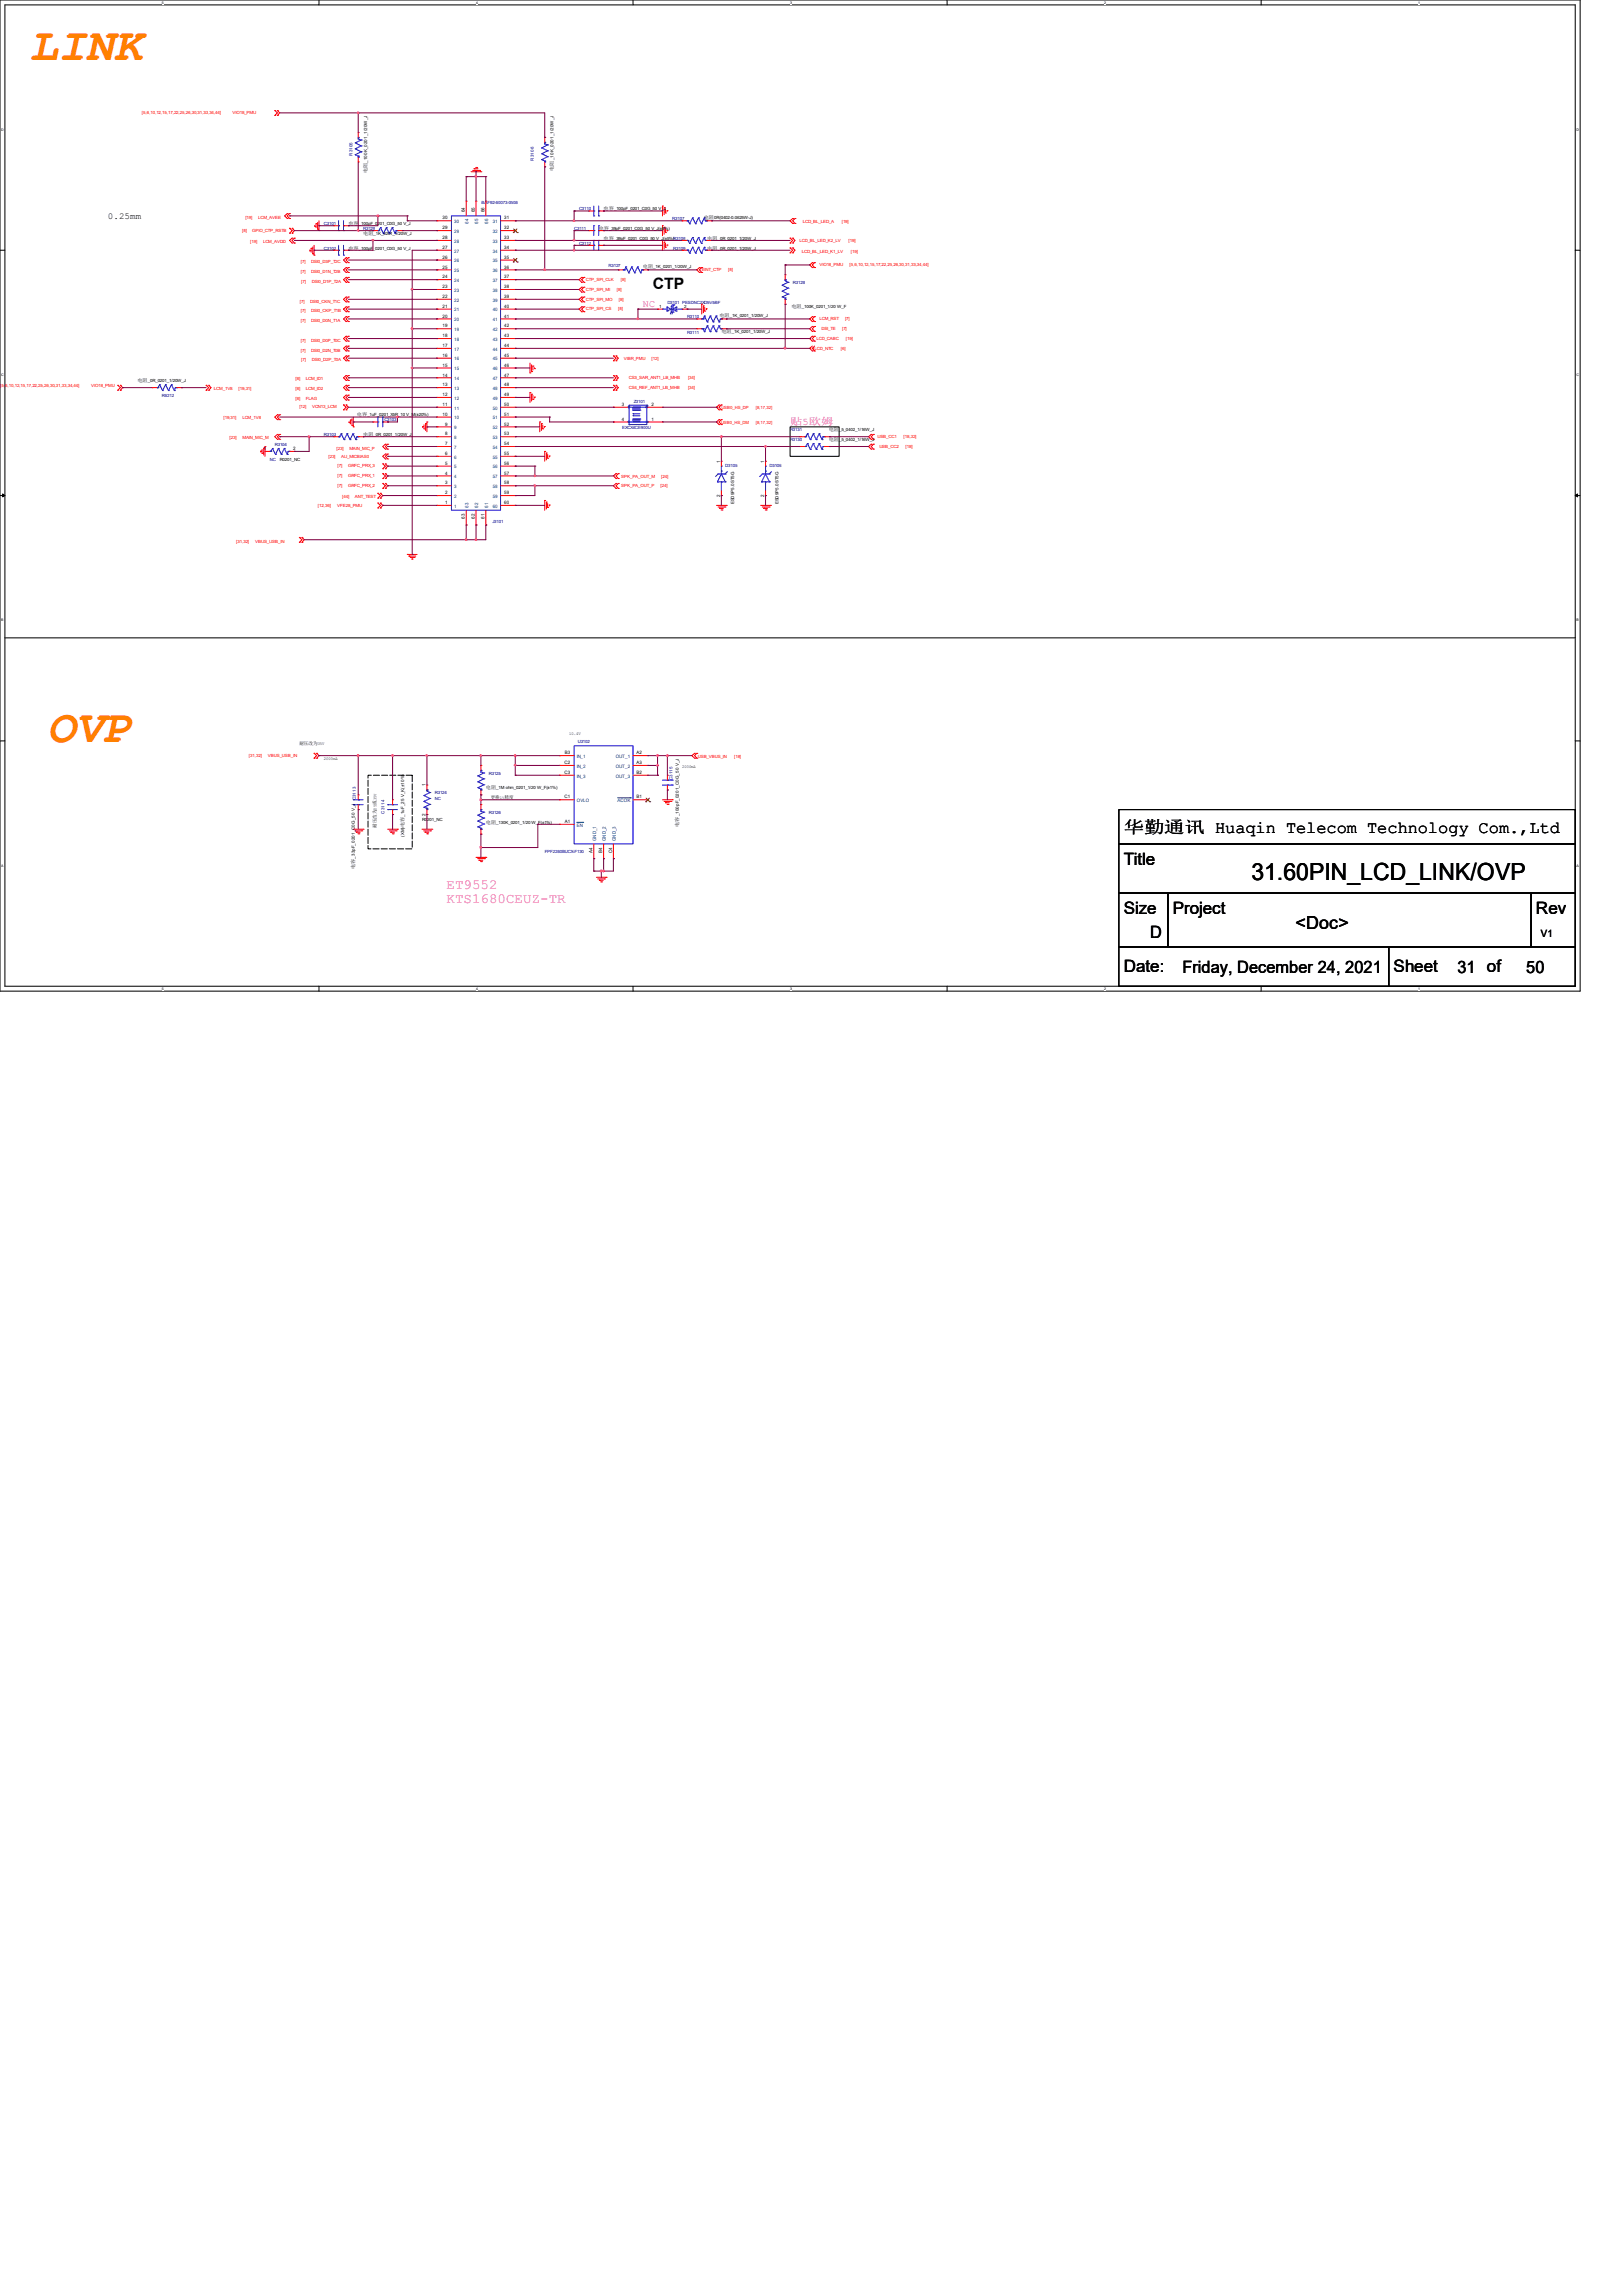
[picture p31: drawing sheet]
<svg xmlns="http://www.w3.org/2000/svg" width="210mm" height="297mm" viewBox="0 0 210 297" stroke-linecap="round" stroke-linejoin="round" font-family="sans-serif">
<defs><g id="words">
<g font-size="6.1" fill="#ff8000">
<text x="3.8" y="7.7">LINK</text>
<text x="6.1" y="96">OVP</text>
</g>
<text font-size="3" x="161.9" y="113.9">31.60PIN_LCD_LINK/OVP</text>
<text font-size="2.3" x="167.6" y="120.3">&lt;Doc&gt;</text>
<g font-size="2.2">
<text x="145.4" y="107.9">华勤通讯 Huaqin Telecom Technology Com.,Ltd</text>
<text x="145.4" y="111.9">Title</text>
<text x="145.4" y="118.2">Size</text>
<text x="151.8" y="118.2">Project</text>
<text x="198.7" y="118.2">Rev</text>
<text x="145.4" y="125.9">Date:</text>
<text x="148.8" y="121.4">D</text>
<text x="153" y="125.9">Friday, December 24, 2021</text>
<text x="180.3" y="125.9">Sheet</text>
<text x="188.6" y="125.9">31 of</text>
<text x="197.5" y="125.9">50</text>
</g>
<text font-size="2" x="84.5" y="37.5">CTP</text>
<g font-size="1.8" fill="#f0f">
<text x="57.8" y="115.1">ET9552</text>
<text x="57.8" y="116.9">KTS1680CEUZ-TR</text>
</g>
<g font-size="1.3" fill="#f0f">
<text x="83.2" y="39.8">NC</text>
<text x="102.2" y="55">贴5欧姆</text>
</g>
<text font-size="1.3" x="199.4" y="121.2">V1</text>
<text font-size="1.2" x="14" y="28.3">0.25mm</text>
<g font-size=".6" fill="#f00">
<text x="18.4" y="14.8">[5,6,10,12,15,17,22,25,26,30,31,33,34,44]</text>
<text x="30.1" y="14.8">VIO18_PMU</text>
<text x="31.7" y="28.3">[19]</text>
<text x="33.4" y="28.3">LCM_AVEE</text>
<text x="103.9" y="28.8">LCD_BL_LED_A</text>
<text x="108.9" y="28.8">[19]</text>
<text x="31.3" y="30">[8]</text>
<text x="32.4" y="31.5">[19]</text>
<text x="32.6" y="30">GPIO_CTP_RSTB</text>
<text x="34" y="31.5">LCM_AVDD</text>
<text x="38.9" y="34.1">[7]</text>
<text x="38.9" y="35.4">[7]</text>
<text x="40.3" y="34.1">DSI0_D3P_T2C</text>
<text x="40.3" y="35.4">DSI0_D1N_T2B</text>
<text x="90.8" y="35.1">EINT_CTP</text>
<text x="94.2" y="35.1">[8]</text>
<text x="103.5" y="31.3">LCD_BL_LED_K2_LV</text>
<text x="103.8" y="32.8">LCD_BL_LED_K1_LV</text>
<text x="106" y="34.5">VIO18_PMU</text>
<text x="109.8" y="31.3">[19]</text>
<text x="109.9" y="34.5">[5,6,10,12,15,17,22,25,26,30,31,33,34,44]</text>
<text x="110.1" y="32.8">[19]</text>
<text x="38.8" y="39.2">[7]</text>
<text x="38.9" y="40.4">[7]</text>
<text x="38.9" y="41.7">[7]</text>
<text x="39" y="36.6">[7]</text>
<text x="40.1" y="39.2">DSI0_CKN_T1C</text>
<text x="40.3" y="40.4">DSI0_CKP_T1B</text>
<text x="40.3" y="41.7">DSI0_D0N_T1A</text>
<text x="40.3" y="36.6">DSI0_D1P_T2A</text>
<text x="75.8" y="37.6">CTP_SPI_MI</text>
<text x="75.8" y="36.3">CTP_SPI_CLK</text>
<text x="75.8" y="40.1">CTP_SPI_CS</text>
<text x="75.8" y="38.9">CTP_SPI_MO</text>
<text x="79.8" y="37.6">[8]</text>
<text x="80" y="40.1">[8]</text>
<text x="80.1" y="38.9">[8]</text>
<text x="80.3" y="36.3">[8]</text>
<text x="106" y="41.4">LCM_RST</text>
<text x="109.3" y="41.4">[7]</text>
<text x="38.9" y="44.2">[7]</text>
<text x="38.9" y="45.5">[7]</text>
<text x="39" y="46.8">[7]</text>
<text x="40.3" y="44.2">DSI0_D0P_T0C</text>
<text x="40.3" y="45.5">DSI0_D2N_T0B</text>
<text x="40.3" y="46.8">DSI0_D2P_T0A</text>
<text x="80.7" y="46.5">VIBR_PMU</text>
<text x="84.3" y="46.5">[12]</text>
<text x="105.4" y="45.3">LCD_NTC</text>
<text x="105.7" y="44">LCD_CABC</text>
<text x="106.3" y="42.7">DSI_TE</text>
<text x="108.8" y="45.3">[6]</text>
<text x="109" y="42.7">[7]</text>
<text x="109.5" y="44">[19]</text>
<text x="0" y="50.1">[5,6,10,12,15,17,22,25,26,30,31,33,34,44]</text>
<text x="11.8" y="50.1">VIO18_PMU</text>
<text x="27.7" y="50.4">LCM_1V8</text>
<text x="30.9" y="50.4">[19,31]</text>
<text x="38.2" y="49.2">[8]</text>
<text x="38.2" y="50.5">[8]</text>
<text x="38.2" y="51.7">[8]</text>
<text x="38.7" y="52.8">[12]</text>
<text x="39.6" y="49.2">LCM_ID1</text>
<text x="39.6" y="50.5">LCM_ID2</text>
<text x="39.6" y="51.7">FLAG</text>
<text x="40.4" y="52.8">VCN13_LCM</text>
<text x="81.4" y="50.3">CS4_REF_ANT1_LB_MHB</text>
<text x="81.4" y="49">CS3_SAR_ANT1_LB_MHB</text>
<text x="89" y="50.3">[34]</text>
<text x="89" y="49">[34]</text>
<text x="93.3" y="53">USB0_HS_DP</text>
<text x="97.8" y="53">[8,17,32]</text>
<text x="28.9" y="54.2">[19,31]</text>
<text x="29.7" y="56.8">[23]</text>
<text x="31.4" y="56.8">MAIN_MIC_M</text>
<text x="31.4" y="54.2">LCM_1V8</text>
<text x="42.5" y="59.2">[23]</text>
<text x="43.6" y="58.2">[23]</text>
<text x="44.2" y="59.2">AU_MICBIAS0</text>
<text x="45.2" y="58.2">MAIN_MIC_P</text>
<text x="93.3" y="54.9">USB0_HS_DM</text>
<text x="97.8" y="54.9">[8,17,32]</text>
<text x="113.5" y="56.7">USB_CC1</text>
<text x="113.8" y="58">USB_CC2</text>
<text x="116.9" y="56.7">[18,32]</text>
<text x="117.2" y="58">[18]</text>
<text x="41.1" y="65.6">[12,36]</text>
<text x="43.6" y="65.6">VFE28_PMU</text>
<text x="43.7" y="61.8">[7]</text>
<text x="43.7" y="63">[7]</text>
<text x="43.7" y="60.5">[7]</text>
<text x="44.3" y="64.4">[44]</text>
<text x="45" y="61.8">GRFC_PRX_1</text>
<text x="45" y="63">GRFC_PRX_2</text>
<text x="45" y="60.5">GRFC_PRX_3</text>
<text x="45.9" y="64.4">ANT_TEST</text>
<text x="80.4" y="63">SPK_PA_OUT_P</text>
<text x="80.4" y="61.9">SPK_PA_OUT_M</text>
<text x="85.5" y="63">[24]</text>
<text x="85.6" y="61.9">[24]</text>
<text x="30.6" y="70.3">[31,32]</text>
<text x="33" y="70.3">VBUS_USB_IN</text>
<text x="32.2" y="98">[31,32]</text>
<text x="34.7" y="98">VBUS_USB_IN</text>
<text x="90.3" y="98">USB_VBUS_IN</text>
<text x="95" y="98">[18]</text>
</g>
<g font-size=".6" fill="#000080">
<text x="45.6" y="20.2" transform="rotate(-90 45.6 20.2)">R3105</text>
<text x="69.1" y="20.8" transform="rotate(-90 69.1 20.8)">R3106</text>
<text x="41.9" y="29.1">C3101</text>
<text x="47" y="29.8">R3129</text>
<text x="62.3" y="26.5">BAF92-60073-0508</text>
<text x="74.3" y="29.8">C3111</text>
<text x="74.9" y="27.2">C3110</text>
<text x="87" y="28.5">R3107</text>
<text x="41.9" y="32.3">C3102</text>
<text x="74.9" y="31.7">C3112</text>
<text x="78.7" y="34.6">R3127</text>
<text x="87.1" y="32.3">R3109</text>
<text x="86.4" y="39.3">D3101 PESDNC2XD5V5BF</text>
<text x="88.9" y="41.2">R3110</text>
<text x="102.6" y="36.7">R3128</text>
<text x="88.9" y="43.2">R3111</text>
<text x="21" y="51.4">R6212</text>
<text x="82" y="52.2">Z3101</text>
<text x="34.9" y="59.6">NC</text>
<text x="35.6" y="57.7">R3104</text>
<text x="41.9" y="56.4">R3103</text>
<text x="49.7" y="54.5">C3103</text>
<text x="80.5" y="55.5">EXCX4CE900U</text>
<text x="102.2" y="55.8">R3131</text>
<text x="102.2" y="57.1">R3130</text>
<text x="93.9" y="60.5">D3105</text>
<text x="99.6" y="60.5">D3106</text>
<text x="63.7" y="67.7">J3101</text>
<text x="63.2" y="100.3">R3125</text>
<text x="74.8" y="96.2">U3102</text>
<text x="87" y="101" transform="rotate(-90 87 101)">C3115</text>
<text x="46.1" y="103.6" transform="rotate(-90 46.1 103.6)">C3113</text>
<text x="49.7" y="105.3" transform="rotate(-90 49.7 105.3)">C3114</text>
<text x="56.3" y="102.8">R3124</text>
<text x="56.3" y="103.6">NC</text>
<text x="63.2" y="105.3">R3126</text>
<text x="70.5" y="110.4">FPF2280BUCX-F130</text>
</g>
<g font-size=".6">
<text x="47.5" y="22.4" transform="rotate(-90 47.5 22.4)">电阻</text>
<text x="47.5" y="21.1" transform="rotate(-90 47.5 21.1)">_100K_0201_1/20W_J</text>
<text x="71.6" y="22.1" transform="rotate(-90 71.6 22.1)">电阻</text>
<text x="71.6" y="20.7" transform="rotate(-90 71.6 20.7)">_10K_0201_1/20W_J</text>
<text x="45.1" y="29.1">电容</text>
<text x="46.4" y="29.1">_100pF_0201_C0G_50 V_J</text>
<text x="57.3" y="29.7">29</text>
<text x="57.3" y="28.4">30</text>
<text x="60.2" y="27.5" transform="rotate(-90 60.2 27.5)">64</text>
<text x="61.4" y="27.5" transform="rotate(-90 61.4 27.5)">65</text>
<text x="62.7" y="27.5" transform="rotate(-90 62.7 27.5)">66</text>
<text x="65.2" y="28.4">31</text>
<text x="65.2" y="29.7">32</text>
<text x="77.5" y="29.8">电容</text>
<text x="78.1" y="27.2">电容</text>
<text x="78.8" y="29.8">_39pF_0201_C0G_50 V_J(±5%)</text>
<text x="79.5" y="27.2">_100pF_0201_C0G_50 V_J</text>
<text x="91.1" y="28.4">电阻</text>
<text x="92.4" y="28.4">0R(0402-0.0625W-J)</text>
<text x="45.1" y="32.3">电容</text>
<text x="46.4" y="32.3">_100pF_0201_C0G_50 V_J</text>
<text x="47" y="30.4">电阻</text>
<text x="48.3" y="30.4">_1K_0201_1/20W_J</text>
<text x="57.3" y="34.8">25</text>
<text x="57.3" y="33.5">26</text>
<text x="57.3" y="32.2">27</text>
<text x="57.3" y="30.9">28</text>
<text x="65.2" y="30.9">33</text>
<text x="65.2" y="32.2">34</text>
<text x="65.2" y="33.5">35</text>
<text x="65.2" y="34.8">36</text>
<text x="78.1" y="31">电容</text>
<text x="79.5" y="31">_39pF_0201_C0G_50 V_J(±5%)R3108</text>
<text x="83.2" y="34.7">电阻</text>
<text x="84.5" y="34.7">_1K_0201_1/20W_J</text>
<text x="91.5" y="31">电阻</text>
<text x="91.5" y="32.3">电阻</text>
<text x="92.9" y="31">_0R_0201_1/20W_J</text>
<text x="92.9" y="32.3">_0R_0201_1/20W_J</text>
<text x="57.3" y="41.1">20</text>
<text x="57.3" y="39.8">21</text>
<text x="57.3" y="38.6">22</text>
<text x="57.3" y="37.3">23</text>
<text x="57.3" y="36">24</text>
<text x="65.2" y="36">37</text>
<text x="65.2" y="37.3">38</text>
<text x="65.2" y="38.6">39</text>
<text x="65.2" y="39.8">40</text>
<text x="65.2" y="41.1">41</text>
<text x="85.3" y="39.9">1</text>
<text x="88.5" y="39.9">2</text>
<text x="93.1" y="41.1">电阻</text>
<text x="94.4" y="41.1">_1K_0201_1/20W_J</text>
<text x="102.4" y="39.9">电阻</text>
<text x="103.8" y="39.9">_100K_0201_1/20 W_F</text>
<text x="57.3" y="47.5">15</text>
<text x="57.3" y="46.2">16</text>
<text x="57.3" y="44.9">17</text>
<text x="57.3" y="43.6">18</text>
<text x="57.3" y="42.4">19</text>
<text x="65.2" y="42.4">42</text>
<text x="65.2" y="43.6">43</text>
<text x="65.2" y="44.9">44</text>
<text x="65.2" y="46.2">45</text>
<text x="65.2" y="47.5">46</text>
<text x="93.3" y="43.1">电阻</text>
<text x="94.7" y="43.1">_1K_0201_1/20W_J</text>
<text x="17.8" y="49.4">电阻</text>
<text x="19.1" y="49.4">_0R_0201_1/20W_J</text>
<text x="46.2" y="53.9">电容</text>
<text x="47.5" y="53.9">_1uF_0201_X5R_10 V_M(±20%)</text>
<text x="57.3" y="53.8">10</text>
<text x="57.3" y="52.5">11</text>
<text x="57.3" y="51.3">12</text>
<text x="57.3" y="50">13</text>
<text x="57.3" y="48.7">14</text>
<text x="65.2" y="48.7">47</text>
<text x="65.2" y="50">48</text>
<text x="65.2" y="51.3">49</text>
<text x="65.2" y="52.5">50</text>
<text x="65.2" y="53.8">51</text>
<text x="80.5" y="52.5">3</text>
<text x="84.3" y="52.5">2</text>
<text x="34.1" y="58.3">1</text>
<text x="36.2" y="59.6">R0201_NC</text>
<text x="37.9" y="58.3">2</text>
<text x="47" y="56.4">电阻</text>
<text x="48.3" y="56.4">_0R_0201_1/20W_J</text>
<text x="57.6" y="58.9">6</text>
<text x="57.6" y="57.6">7</text>
<text x="57.6" y="56.3">8</text>
<text x="57.6" y="55.1">9</text>
<text x="65.2" y="55.1">52</text>
<text x="65.2" y="56.3">53</text>
<text x="65.2" y="57.6">54</text>
<text x="65.2" y="58.9">55</text>
<text x="80.5" y="54.4">4</text>
<text x="84.3" y="54.4">1</text>
<text x="93.2" y="59.9" transform="rotate(-90 93.2 59.9)">1</text>
<text x="98.9" y="59.9" transform="rotate(-90 98.9 59.9)">1</text>
<text x="107.2" y="55.8">电阻</text>
<text x="107.2" y="57.1">电阻</text>
<text x="108.6" y="55.8">_5_0402_1/16W_J</text>
<text x="108.6" y="57.1">_5_0402_1/16W_J</text>
<text x="57.6" y="65.2">1</text>
<text x="57.6" y="64">2</text>
<text x="57.6" y="62.7">3</text>
<text x="57.6" y="61.4">4</text>
<text x="57.6" y="60.2">5</text>
<text x="65.2" y="60.2">56</text>
<text x="65.2" y="61.4">57</text>
<text x="65.2" y="62.7">58</text>
<text x="65.2" y="64">59</text>
<text x="65.2" y="65.2">60</text>
<text x="93.2" y="64.3" transform="rotate(-90 93.2 64.3)">2</text>
<text x="95" y="65.3" transform="rotate(-90 95 65.3)">ESD9P5.0ST5G</text>
<text x="98.9" y="64.3" transform="rotate(-90 98.9 64.3)">2</text>
<text x="100.7" y="65.3" transform="rotate(-90 100.7 65.3)">ESD9P5.0ST5G</text>
<text x="60.2" y="67.2" transform="rotate(-90 60.2 67.2)">63</text>
<text x="61.4" y="67.2" transform="rotate(-90 61.4 67.2)">62</text>
<text x="62.7" y="67.2" transform="rotate(-90 62.7 67.2)">61</text>
<text x="73.7" y="95.1">10.4V</text>
<text x="38.7" y="96.4">耐压改为</text>
<text x="41.1" y="96.4">35V</text>
<text x="41.9" y="98.3">2000mA</text>
<text x="55.1" y="101.8" transform="rotate(-90 55.1 101.8)">1</text>
<text x="73.1" y="98.9">C2</text>
<text x="73.1" y="100.2">C3</text>
<text x="73.1" y="97.6">B3</text>
<text x="82.4" y="97.6">A2</text>
<text x="82.4" y="98.9">A3</text>
<text x="82.4" y="100.2">B2</text>
<text x="88.3" y="99.4">2000mA</text>
<text x="48.7" y="107.1" transform="rotate(-90 48.7 107.1)">耐压改为</text>
<text x="48.7" y="104.2" transform="rotate(-90 48.7 104.2)">或</text>
<text x="48.7" y="104.8" transform="rotate(-90 48.7 104.8)">25</text>
<text x="48.7" y="103.6" transform="rotate(-90 48.7 103.6)">35V</text>
<text x="52.3" y="107.1" transform="rotate(-90 52.3 107.1)">电容</text>
<text x="52.3" y="105.7" transform="rotate(-90 52.3 105.7)">_1uF_25 V_K(±10%)</text>
<text x="54.6" y="106.3">R0201_NC</text>
<text x="55.1" y="105.6" transform="rotate(-90 55.1 105.6)">2</text>
<text x="62.9" y="102.2">电阻</text>
<text x="62.9" y="106.6">电阻</text>
<text x="63.5" y="103.4">更换</text>
<text x="64.2" y="102.2">_1M ohm_0201_1/20 W_F(±1%)</text>
<text x="64.2" y="106.6">_130K_0201_1/20 W_F(±1%)</text>
<text x="64.7" y="103.4">1%</text>
<text x="65.3" y="103.4">精度</text>
<text x="73.1" y="103.3">C1</text>
<text x="73.1" y="106.5">A1</text>
<text x="82.4" y="103.3">B1</text>
<text x="87.8" y="107" transform="rotate(-90 87.8 107)">电容</text>
<text x="87.8" y="105.7" transform="rotate(-90 87.8 105.7)">_100pF_0201_C0G_50 V_J</text>
<text x="45.9" y="112.5" transform="rotate(-90 45.9 112.5)">电容</text>
<text x="45.9" y="111.1" transform="rotate(-90 45.9 111.1)">_33pF_0201_C0G_50 V_J</text>
<text x="52.3" y="108.3" transform="rotate(-90 52.3 108.3)">(XM)</text>
<text x="76.7" y="110.4" transform="rotate(-90 76.7 110.4)">A4</text>
<text x="77.9" y="110.4" transform="rotate(-90 77.9 110.4)">B4</text>
<text x="79.2" y="110.4" transform="rotate(-90 79.2 110.4)">C4</text>
</g>
<g font-size=".6" fill="#004080">
<text x="58.8" y="28.9">30</text>
<text x="60.6" y="29" transform="rotate(-90 60.6 29)">64</text>
<text x="61.9" y="29" transform="rotate(-90 61.9 29)">65</text>
<text x="63.2" y="29" transform="rotate(-90 63.2 29)">66</text>
<text x="63.8" y="28.9">31</text>
<text x="58.8" y="35.2">25</text>
<text x="58.8" y="34">26</text>
<text x="58.8" y="32.7">27</text>
<text x="58.8" y="31.4">28</text>
<text x="58.8" y="30.1">29</text>
<text x="63.8" y="30.1">32</text>
<text x="63.8" y="31.4">33</text>
<text x="63.8" y="32.7">34</text>
<text x="63.8" y="34">35</text>
<text x="63.8" y="35.2">36</text>
<text x="58.8" y="41.6">20</text>
<text x="58.8" y="40.3">21</text>
<text x="58.8" y="39">22</text>
<text x="58.8" y="37.8">23</text>
<text x="58.8" y="36.5">24</text>
<text x="63.8" y="36.5">37</text>
<text x="63.8" y="37.8">38</text>
<text x="63.8" y="39">39</text>
<text x="63.8" y="40.3">40</text>
<text x="63.8" y="41.6">41</text>
<text x="58.8" y="47.9">15</text>
<text x="58.8" y="46.7">16</text>
<text x="58.8" y="45.4">17</text>
<text x="58.8" y="44.1">18</text>
<text x="58.8" y="42.8">19</text>
<text x="63.8" y="42.8">42</text>
<text x="63.8" y="44.1">43</text>
<text x="63.8" y="45.4">44</text>
<text x="63.8" y="46.7">45</text>
<text x="63.8" y="47.9">46</text>
<text x="58.8" y="53">11</text>
<text x="58.8" y="51.7">12</text>
<text x="58.8" y="50.5">13</text>
<text x="58.8" y="49.2">14</text>
<text x="63.8" y="49.2">47</text>
<text x="63.8" y="50.5">48</text>
<text x="63.8" y="51.7">49</text>
<text x="63.8" y="53">50</text>
<text x="58.8" y="59.4">6</text>
<text x="58.8" y="58.1">7</text>
<text x="58.8" y="56.8">8</text>
<text x="58.8" y="55.5">9</text>
<text x="58.8" y="54.3">10</text>
<text x="63.8" y="54.3">51</text>
<text x="63.8" y="55.5">52</text>
<text x="63.8" y="56.8">53</text>
<text x="63.8" y="58.1">54</text>
<text x="63.8" y="59.4">55</text>
<text x="58.8" y="65.7">1</text>
<text x="58.8" y="64.4">2</text>
<text x="58.8" y="63.2">3</text>
<text x="58.8" y="61.9">4</text>
<text x="58.8" y="60.6">5</text>
<text x="60.6" y="65.7" transform="rotate(-90 60.6 65.7)">63</text>
<text x="61.9" y="65.7" transform="rotate(-90 61.9 65.7)">62</text>
<text x="63.2" y="65.7" transform="rotate(-90 63.2 65.7)">61</text>
<text x="63.8" y="60.6">56</text>
<text x="63.8" y="61.9">57</text>
<text x="63.8" y="63.2">58</text>
<text x="63.8" y="64.4">59</text>
<text x="63.8" y="65.7">60</text>
<text x="74.6" y="98.1">IN_1</text>
<text x="74.6" y="99.4">IN_2</text>
<text x="74.6" y="100.6">IN_3</text>
<text x="79.7" y="98.1">OUT_1</text>
<text x="79.7" y="99.4">OUT_2</text>
<text x="79.7" y="100.6">OUT_3</text>
<text x="74.6" y="107">EN</text>
<text x="74.6" y="103.8">OVLO</text>
<text x="79.9" y="103.8">ACOK</text>
<text x="77.1" y="108.9" transform="rotate(-90 77.1 108.9)">GND_1</text>
<text x="78.4" y="108.9" transform="rotate(-90 78.4 108.9)">GND_2</text>
<text x="79.7" y="108.9" transform="rotate(-90 79.7 108.9)">GND_3</text>
</g>
<g font-size=".5">
<text x="21" y=".5">5</text>
<text x="61.6" y=".5">4</text>
<text x="102.2" y=".5">3</text>
<text x="142.9" y=".5">2</text>
<text x="183.5" y=".5">1</text>
<text x=".2" y="16.9">D</text>
<text x="204" y="16.9">D</text>
<text x=".2" y="48.6">C</text>
<text x="204" y="48.6">C</text>
<text x=".2" y="80.4">B</text>
<text x="204" y="80.4">B</text>
<text x=".2" y="112.1">A</text>
<text x="204" y="112.1">A</text>
<text x="21" y="128.1">5</text>
<text x="61.6" y="128.1">4</text>
<text x="102.2" y="128.1">3</text>
<text x="142.9" y="128.1">2</text>
<text x="183.5" y="128.1">1</text>
</g>
</g></defs>
<path d="M0 0h204.5v128.3h-204.5zM.6 .6h203.2v127h-203.2z" fill="none" stroke="#000" stroke-width=".13"/>
<g fill="#fff">
<path d="M21 .1h.2v.5h-.2z"/>
<path d="M21 127.7h.2v.5h-.2z"/>
</g>
<path d="M41.3 0v.6M41.3 127.6v.7" fill="none" stroke="#000" stroke-width=".13"/>
<g fill="#fff">
<path d="M61.6 .1h.2v.5h-.2z"/>
<path d="M61.6 127.7h.2v.5h-.2z"/>
</g>
<path d="M81.9 0v.6M81.9 127.6v.7" fill="none" stroke="#000" stroke-width=".13"/>
<g fill="#fff">
<path d="M102.2 .1h.2v.5h-.2z"/>
<path d="M102.2 127.7h.2v.5h-.2z"/>
</g>
<path d="M122.6 0v.6M122.6 127.6v.7" fill="none" stroke="#000" stroke-width=".13"/>
<g fill="#fff">
<path d="M142.9 .1h.2v.5h-.2z"/>
<path d="M142.9 127.7h.2v.5h-.2z"/>
</g>
<path d="M163.2 0v.6M163.2 127.6v.7" fill="none" stroke="#000" stroke-width=".13"/>
<g fill="#fff">
<path d="M183.5 .1h.2v.5h-.2z"/>
<path d="M183.5 127.7h.2v.5h-.2z"/>
<path d="M.2 16.5h.3v.5h-.3z"/>
<path d="M204 16.5h.3v.5h-.3z"/>
<path d="M.2 48.3h.3v.5h-.3z"/>
<path d="M204 48.3h.3v.5h-.3z"/>
</g>
<path d="M0 32.4h.6M203.8 32.4h.7" fill="none" stroke="#000" stroke-width=".13"/>
<g fill="#fff">
<path d="M.2 80h.2v.5h-.2z"/>
<path d="M204 80h.3v.5h-.3z"/>
</g>
<path d="M0 64.1h.6M203.8 64.1h.7" fill="none" stroke="#000" stroke-width=".13"/>
<path d="M.3 63.9l.3 .2-.3 .2zM203.8 64.1l.3-.2v.4z" fill="#000" stroke="#000" stroke-width=".13"/>
<g fill="#fff">
<path d="M.2 111.8h.3v.5h-.3z"/>
<path d="M204 111.8h.3v.5h-.3z"/>
</g>
<path d="M102.2 55.2h6.4v3.9h-6.4zM0 95.9h.6M.6 82.5h203.2M203.8 95.9h.7M144.8 109.2h59v6.4h-59zM144.8 104.8h59v4.4h-59zM144.8 115.6h6.3v7h-6.3zM151.1 115.6h47v7h-47zM198.1 115.6h5.7v7h-5.7zM144.8 122.6h34.9v5h-34.9zM179.7 122.6h24.1v5h-24.1z" fill="none" stroke="#000" stroke-width=".13"/>
<path d="M47.6 100.3h5.7v9.6h-5.7z" fill="none" stroke="#000" stroke-width=".13" stroke-dasharray=".8 .3"/>
<g fill="none" stroke="#f00" stroke-width=".13">
<path d="M35.6 14.3h.1M35.6 14.9h.1M35.6 14.3l.3 .3-.3 .3M35.9 14.9h.1M35.9 14.3h.1M35.9 14.3l.3 .3-.3 .3M46.4 17.1h.1M46.4 17.1v.7M70.5 17.8h.1M70.5 17.8v.6M37.2 27.6h.1M37.2 28.3h.1"/>
<path d="M37.2 27.6l-.4 .3 .4 .4M37.5 27.6h.1M37.5 28.3h.1M37.5 30.2h.1M37.5 29.5h.1M37.5 27.6l-.3 .3 .3 .4M37.5 29.5l.3 .3-.3 .4M37.8 30.8h.1M37.8 31.5h.1M37.8 29.5h.1M37.8 30.2h.1M37.8 30.8l-.3 .3 .3 .4"/>
<path d="M37.8 29.5l.3 .3-.3 .4M38.1 30.8h.1M38.1 31.5h.1M38.1 30.8l-.3 .3 .3 .4M40.1 32.5h.1M40.1 32.3v.2M40.3 32.1h.1M40.3 32.1v.5M40.5 32.9h.1M40.5 32v.9M40.6 33h.1M40.6 31.7v1.3"/>
<path d="M40.7 29.3h.1M40.7 29.2v.1M40.9 29h.1M40.9 29v.5M41.1 29.7h.1M41.1 28.8v.9M41.3 29.8h.1M41.3 28.6v1.2M43.2 32.4h.1M43.2 29.2h.1M43.2 32.4h.6M43.2 29.2h.6"/>
<path d="M44.4 32.4h.7M44.4 29.2h.7M44.8 36.5h.1M44.8 35.9h.1M44.8 39.1h.1M44.8 38.4h.1M44.8 34h.1M44.8 33.4h.1M44.8 35.3h.1M44.8 34.6h.1M44.8 39.7h.1M44.8 35.9l-.4 .3 .4 .3"/>
<path d="M44.8 38.4l-.4 .3 .4 .4M44.8 33.4l-.4 .3 .4 .3M44.8 34.6l-.4 .3 .4 .4M44.8 39.7l-.4 .3 .4 .3M45.1 36.5h.1M45.1 35.9h.1M45.1 39.1h.1M45.1 38.4h.1M45.1 34h.1M45.1 33.4h.1M45.1 35.3h.1M45.1 34.6h.1"/>
<path d="M45.1 39.7h.1M45.1 32.4h.1M45.1 29.2h.1M45.1 35.9l-.3 .3 .3 .3M45.1 38.4l-.3 .3 .3 .4M45.1 33.4l-.3 .3 .3 .3M45.1 34.6l-.3 .3 .3 .4M45.1 39.7l-.3 .3 .3 .3M46.4 21h.1M46.4 20.3v.7M48.3 29.8h.1M48.3 29.8h.6"/>
<path d="M51.4 29.8h.7M52.1 29.8h.1M56.5 38.7h.1M56.5 37.5h.1M56.5 36.2h.1M56.5 34.9h.1M56.5 33.7h.1M56.5 32.4h.1M56.5 31.1h.1M56.5 29.8h.1M56.5 28.6h.1M56.5 34.9h1.9"/>
<path d="M56.5 31.1h1.9M56.5 32.4h1.9M56.5 38.7h1.9M56.5 37.5h1.9M56.5 36.2h1.9M56.5 33.7h1.9M56.5 29.8h1.9M56.5 28.6h1.9M60.3 26h.1M60.3 26v1.9M61 22.2h1.2M61.2 22.1h.9"/>
<path d="M61.3 21.8h.1M61.3 21.8h.5M61.6 21.7h.1M61.6 26h.1M61.6 26v1.9M61.7 21.7h.1M62.1 22.1h.1M62.2 22.2h.1M62.9 26h.1M62.9 26v1.9M64.8 34.9h1.9M64.8 31.1h1.9"/>
<path d="M64.8 32.4h1.9M64.8 38.7h1.9M64.8 37.5h1.9M64.8 36.2h1.9M64.8 33.7h1.9M64.8 29.8h1.9M64.8 28.6h1.9M66.7 28.6h.1M66.7 29.8h.1M66.7 31.1h.1M66.7 32.4h.1M66.7 33.7h.1"/>
<path d="M66.7 34.9h.1M66.7 36.2h.1M66.7 37.5h.1M66.7 38.7h.1M70.5 21.6h.1M70.5 21v.6M75.3 37.8h.1M75.3 37.2h.1M75.3 36.5h.1M75.3 35.9h.1M75.3 39.7h.1M75.3 39.1h.1"/>
<path d="M75.3 38.4h.1M75.3 37.2l-.4 .3 .4 .3M75.3 35.9l-.4 .3 .4 .3M75.3 39.7l-.4 .3 .4 .3M75.3 38.4l-.4 .3 .4 .4M75.6 37.2h.1M75.6 37.8h.1M75.6 35.9h.1M75.6 36.5h.1M75.6 39.7h.1M75.6 38.4h.1M75.6 39.1h.1"/>
<path d="M75.6 37.2l-.3 .3 .3 .3M75.6 35.9l-.3 .3 .3 .3M75.6 39.7l-.3 .3 .3 .3M75.6 38.4l-.3 .3 .3 .4M76.2 31.7h.1M76.2 29.8h.1M76.2 27.3h.1M76.2 31.7h.6M76.2 29.8h.6M76.2 27.3h.6M77.5 31.7h.6M77.5 29.8h.6"/>
<path d="M77.5 27.3h.6M78.1 31.7h.1M78.1 29.8h.1M78.1 27.3h.1M80 34.9h.1M80 34.9h.6M83.2 34.9h.6M83.8 34.9h.1M85.7 29.2h.1M85.7 31.1h.1M85.7 26.7h.1M85.7 26.7v1.2"/>
<path d="M85.7 29.2v1.3M85.7 31.1v1.3M85.9 29.4h.1M85.9 31.3h.1M85.9 26.9h.1M85.9 26.9v.9M85.9 29.4v.9M85.9 31.3v.9M86.1 30.1h.1M86.1 32h.1M86.1 27.6h.1M86.1 27.1v.5"/>
<path d="M86.1 29.6v.5M86.1 31.5v.5M86.3 29.8h.1M86.3 31.7h.1M86.3 27.3h.1M86.3 27.3v.1M86.3 29.8v.1M86.3 31.7v.1M88.3 31.1h.1M88.3 28.6h.1M88.3 32.4h.1M88.3 31.1h.6"/>
<path d="M88.3 32.4h.6M88.3 28.6h.6M90.5 35.3h.1M90.5 34.6h.1M90.5 34.6l-.3 .3 .3 .4M90.8 39.4h.1M90.8 34.6h.1M90.8 35.3h.1M90.8 39.4v1.2M90.8 34.6l-.3 .3 .3 .4M91 39.6h.1M91 39.6v.9"/>
<path d="M91.2 39.8v.5M91.4 40h.1M91.4 40v.1M91.4 31.1h.7M91.4 32.4h.7M91.4 28.6h.7M92.1 31.1h.1M92.1 28.6h.1M92.1 32.4h.1M101.6 35.6h.1M101.6 39.4h.1M101.6 35.6v.6"/>
<path d="M101.6 38.7v.7M102.2 32.1h.1M102.2 32.7h.1M102.2 30.8h.1M102.2 31.5h.1M102.2 32.1l.4 .3-.4 .3M102.2 30.8l.4 .3-.4 .4M102.6 32.1h.1M102.6 32.7h.1M102.6 28.3h.1M102.6 28.9h.1M102.6 30.8h.1"/>
<path d="M102.6 31.5h.1M102.6 32.1l.3 .3-.3 .3M102.6 28.3l-.4 .3 .4 .3M102.6 30.8l.3 .3-.3 .4M102.9 28.9h.1M102.9 28.3h.1M102.9 28.3l-.3 .3 .3 .3M105.1 34h.1M105.1 34.6h.1M105.1 34l-.3 .3 .3 .3M105.4 34.6h.1M105.4 34h.1"/>
<path d="M105.4 34l-.3 .3 .3 .3M15.2 49.9h.1M15.2 50.5h.1M15.2 49.9l.4 .3-.4 .3M15.6 50.5h.1M15.6 49.9h.1M15.6 49.9l.3 .3-.3 .3M19.7 50.2h.1M19.7 50.2h.6M22.9 50.2h.6M23.5 50.2h.1M26.7 49.9h.1"/>
<path d="M26.7 50.5h.1M26.7 49.9l.3 .3-.3 .3M27 49.9h.1M27 50.5h.1M27 49.9l.3 .3-.3 .3M33.7 58.4h.1M33.7 58.4v.1M33.9 58.7h.1M33.9 58.2v.5M34.1 58h.1M34.1 58v.9M34.3 57.8h.1"/>
<path d="M34.3 58.4h.1M34.3 57.8v1.3M34.3 58.4h.6M35.9 56.2h.1M35.9 56.9h.1M35.9 53.7h.1M35.9 54.3h.1M35.9 56.2l-.3 .3 .3 .4M35.9 53.7l-.3 .3 .3 .3M36.2 56.2h.1M36.2 56.9h.1M36.2 53.7h.1"/>
<path d="M36.2 54.3h.1M36.2 56.2l-.3 .3 .3 .4M36.2 53.7l-.3 .3 .3 .3M37.5 58.4h.6M38.1 58.4h.1M43.2 56.5h.1M43.2 56.5h.6M44.4 53h.1M44.4 52.4h.1M44.4 52.4l.4 .3-.4 .3M44.8 40.3h.1M44.8 41.6h.1"/>
<path d="M44.8 41h.1M44.8 46.7h.1M44.8 46.1h.1M44.8 44.2h.1M44.8 43.5h.1M44.8 45.4h.1M44.8 44.8h.1M44.8 48.6h.1M44.8 49.2h.1M44.8 49.9h.1M44.8 50.5h.1M44.8 51.1h.1"/>
<path d="M44.8 51.8h.1M44.8 52.4h.1M44.8 53h.1M44.8 41l-.4 .3 .4 .3M44.8 46.1l-.4 .3 .4 .3M44.8 43.5l-.4 .3 .4 .4M44.8 44.8l-.4 .3 .4 .3M44.8 48.6l-.4 .3 .4 .3M44.8 49.9l-.4 .3 .4 .3M44.8 51.1l-.4 .3 .4 .4M44.8 52.4l.3 .3-.3 .3M45.1 40.3h.1"/>
<path d="M45.1 41.6h.1M45.1 41h.1M45.1 46.7h.1M45.1 46.1h.1M45.1 44.2h.1M45.1 43.5h.1M45.1 45.4h.1M45.1 44.8h.1M45.1 48.6h.1M45.1 49.2h.1M45.1 49.9h.1M45.1 50.5h.1"/>
<path d="M45.1 51.1h.1M45.1 51.8h.1M45.1 41l-.3 .3 .3 .3M45.1 46.1l-.3 .3 .3 .3M45.1 43.5l-.3 .3 .3 .4M45.1 44.8l-.3 .3 .3 .3M45.1 48.6l-.3 .3 .3 .3M45.1 49.9l-.3 .3 .3 .3M45.1 51.1l-.3 .3 .3 .4M45.2 54.7h.1M45.2 54.6v.1M45.3 54.4h.1"/>
<path d="M45.3 54.4v.5M45.6 55.1h.1M45.6 54.2v.9M45.7 55.2h.1M45.7 54v1.2M46.4 56.5h.6M47 56.5h.1M48.3 54.6h.1M48.3 54.6h.6M49.5 54.6h.7M49.9 58.8h.1M49.9 59.4h.1"/>
<path d="M49.9 58.1h.1M49.9 57.5h.1M49.9 58.8l-.4 .3 .4 .3M49.9 57.5l-.4 .3 .4 .3M50.2 58.8h.1M50.2 59.4h.1M50.2 58.1h.1M50.2 57.5h.1M50.2 54.6h.1M50.2 58.8l-.3 .3 .3 .3M50.2 57.5l-.3 .3 .3 .3M54.7 55.2h.1"/>
<path d="M54.7 55.2v.1M54.9 55.5h.1M54.9 55v.5M55.1 54.8h.1M55.1 54.8v.9M55.2 54.6h.1M55.2 54.6v1.3M56.5 59.1h.1M56.5 57.8h.1M56.5 56.5h.1M56.5 55.2h.1M56.5 54h.1"/>
<path d="M56.5 52.7h.1M56.5 51.4h.1M56.5 50.2h.1M56.5 48.9h.1M56.5 47.6h.1M56.5 46.4h.1M56.5 45.1h.1M56.5 43.8h.1M56.5 42.5h.1M56.5 41.3h.1M56.5 40h.1M56.5 50.2h1.9"/>
<path d="M56.5 40h1.9M56.5 56.5h1.9M56.5 41.3h1.9M56.5 59.1h1.9M56.5 57.8h1.9M56.5 55.2h1.9M56.5 54h1.9M56.5 52.7h1.9M56.5 51.4h1.9M56.5 48.9h1.9M56.5 47.6h1.9M56.5 46.4h1.9"/>
<path d="M56.5 45.1h1.9M56.5 43.8h1.9M56.5 42.5h1.9M64.8 50.2h1.9M64.8 40h1.9M64.8 56.5h1.9M64.8 41.3h1.9M64.8 59.1h1.9M64.8 57.8h1.9M64.8 55.2h1.9M64.8 54h1.9M64.8 52.7h1.9"/>
<path d="M64.8 51.4h1.9M64.8 48.9h1.9M64.8 47.6h1.9M64.8 46.4h1.9M64.8 45.1h1.9M64.8 43.8h1.9M64.8 42.5h1.9M66.7 40h.1M66.7 41.3h.1M66.7 42.5h.1M66.7 43.8h.1M66.7 45.1h.1"/>
<path d="M66.7 46.4h.1M66.7 47.6h.1M66.7 48.9h.1M66.7 50.2h.1M66.7 51.4h.1M66.7 52.7h.1M66.7 54h.1M66.7 55.2h.1M66.7 56.5h.1M66.7 57.8h.1M66.7 59.1h.1M68.6 50.8h.1"/>
<path d="M68.6 48.3h.1M68.6 47v1.3M68.6 50.8v1.3M68.8 51h.1M68.8 48.1h.1M68.8 47.2v.9M68.8 51v.9M69 51.7h.1M69 47.4h.1M69 47.4v.5M69 51.2v.5M69.2 51.4h.1"/>
<path d="M69.2 47.7h.1M69.2 47.6v.1M69.2 51.4v.1M69.8 54.6h.1M69.8 54.6v1.3M70.1 54.8h.1M70.1 54.8v.9M70.2 55.5h.1M70.2 55v.5M70.4 55.2h.1M70.4 55.2v.1M70.5 58.4h.1"/>
<path d="M70.5 58.4v1.3M70.7 58.6h.1M70.7 58.6v.9M70.9 59.3h.1M70.9 58.8v.5M71.1 59h.1M71.1 59v.1M75.3 40.3h.1M75.6 40.3h.1M79.4 49.9h.1M79.4 50.5h.1M79.4 48.6h.1"/>
<path d="M79.4 49.2h.1M79.4 46.1h.1M79.4 46.7h.1M79.4 52.7h.1M79.4 54.6h.1M79.4 49.9l.3 .3-.3 .3M79.4 48.6l.3 .3-.3 .3M79.4 46.1l.3 .3-.3 .3M79.4 54.6h1.9M79.4 52.7h1.9M79.7 49.9h.1M79.7 50.5h.1"/>
<path d="M79.7 48.6h.1M79.7 49.2h.1M79.7 46.1h.1M79.7 46.7h.1M79.7 49.9l.3 .3-.3 .3M79.7 48.6l.3 .3-.3 .3M79.7 46.1l.3 .3-.3 .3M83.8 54.6h1.9M83.8 52.7h1.9M85.1 40h.1M85.1 40h.6M85.7 54.6h.1"/>
<path d="M85.7 52.7h.1M88.3 40h.6M88.9 40h.1M90.2 41.3h.1M90.2 42.5h.1M90.2 41.3h.6M90.2 42.5h.6M91.2 40.3h.1M93 53h.1M93 52.4h.1M93 54.9h.1M93 54.3h.1"/>
<path d="M93 52.4l-.3 .3 .3 .3M93 54.3l-.3 .3 .3 .3M93.3 52.4h.1M93.3 53h.1M93.3 54.3h.1M93.3 54.9h.1M93.3 59.7h.1M93.3 54.3l-.3 .3 .3 .3M93.3 52.4l-.3 .3 .3 .3M93.3 59.7v.6M93.3 41.3h.7M93.3 42.5h.7"/>
<path d="M94 41.3h.1M94 42.5h.1M99.1 59.7h.1M99.1 59.7v.6M103.5 56.5h.1M103.5 57.8h.1M103.5 56.5h.6M103.5 57.8h.6M104.8 45.1h.1M104.8 45.1l.3 .3M105.1 45.1h.1M105.1 45.4h.1"/>
<path d="M105.1 43.5h.1M105.1 44.2h.1M105.1 42.2h.1M105.1 42.9h.1M105.1 41h.1M105.1 41.6h.1M105.1 45.1l.3 .3M105.1 44.8l-.3 .3M105.1 43.5l-.3 .3 .3 .4M105.1 42.2l-.3 .3 .3 .4M105.1 41l-.3 .3 .3 .3M105.4 45.4h.1"/>
<path d="M105.4 44.2h.1M105.4 43.5h.1M105.4 42.9h.1M105.4 42.2h.1M105.4 41.6h.1M105.4 41h.1M105.4 44.8l-.3 .3M105.4 43.5l-.3 .3 .3 .4M105.4 42.2l-.3 .3 .3 .4M105.4 41l-.3 .3 .3 .3M106.7 56.5h.6M106.7 57.8h.6"/>
<path d="M107.3 56.5h.1M107.3 57.8h.1M112.7 56.2h.1M112.7 56.9h.1M112.7 58.1h.1M112.7 57.5h.1M112.7 56.2l-.3 .3 .3 .4M112.7 57.5l-.3 .3 .3 .3M113 56.9h.1M113 56.2h.1M113 57.5h.1M113 58.1h.1"/>
<path d="M113 56.2l-.3 .3 .3 .4M113 57.5l-.3 .3 .3 .3M38.7 70.2h.1M38.7 69.6h.1M38.7 69.6l.4 .2-.4 .4M39.1 69.6h.1M39.1 70.2h.1M39.1 69.6l.3 .2-.3 .4M48.9 65.7h.1M48.9 65.1h.1M48.9 63.8h.1M48.9 64.5h.1"/>
<path d="M48.9 65.1l.3 .3-.3 .3M48.9 63.8l.3 .3-.3 .4M49.2 65.1h.1M49.2 65.7h.1M49.2 64.5h.1M49.2 63.8h.1M49.2 65.1l.3 .3-.3 .3M49.2 63.8l.3 .3-.3 .4M49.5 61.9h.1M49.5 61.3h.1M49.5 63.2h.1M49.5 62.6h.1"/>
<path d="M49.5 60.7h.1M49.5 60h.1M49.5 61.3l.4 .3-.4 .3M49.5 62.6l.4 .3-.4 .3M49.5 60l.4 .3-.4 .4M49.9 61.3h.1M49.9 61.9h.1M49.9 62.6h.1M49.9 63.2h.1M49.9 60h.1M49.9 60.7h.1M49.9 61.3l.3 .3-.3 .3"/>
<path d="M49.9 62.6l.3 .3-.3 .3M49.9 60l.3 .3-.3 .4M52.7 71.8h.1M52.7 71.8h1.3M52.9 72h.1M52.9 72h.9M53.1 72.1h.5M53.3 72.3h.1M53.6 72.1h.1M56.5 65.4h.1M56.5 64.1h.1M56.5 62.9h.1"/>
<path d="M56.5 61.6h.1M56.5 60.3h.1M56.5 65.4h1.9M56.5 64.1h1.9M56.5 62.9h1.9M56.5 61.6h1.9M56.5 60.3h1.9M60.3 67.9h.1M60.3 66v1.9M61.6 67.9h.1M61.6 66v1.9M62.9 67.9h.1"/>
<path d="M62.9 66v1.9M64.8 65.4h1.9M64.8 64.1h1.9M64.8 62.9h1.9M64.8 61.6h1.9M64.8 60.3h1.9M66.7 60.3h.1M66.7 61.6h.1M66.7 62.9h.1M66.7 64.1h.1M66.7 65.4h.1M70.5 64.8h.1"/>
<path d="M70.5 64.8v1.2M70.7 65h.1M70.7 65v.9M70.9 65.7h.1M70.9 65.2v.5M71.1 65.4h.1M71.1 65.4v.1M79.7 62.6h.1M79.7 63.2h.1M79.7 61.9h.1M79.7 61.3h.1M79.7 62.6l-.3 .3 .3 .3"/>
<path d="M79.7 61.3l-.3 .3 .3 .3M80 63.2h.1M80 62.6h.1M80 61.3h.1M80 61.9h.1M80 62.6l-.3 .3 .3 .3M80 61.3l-.3 .3 .3 .3M92.7 65.4h1.3M92.9 65.6h.9M93.1 65.8h.1M93.1 65.8h.5M93.3 66h.1"/>
<path d="M93.3 64.1h.1M93.3 63.5v.6M93.4 66h.1M93.8 65.6h.1M94 65.4h.1M98.4 65.4h1.3M98.6 65.6h.9M98.8 65.8h.1M98.8 65.8h.5M99 66h.1M99.1 64.1h.1M99.1 63.5v.6"/>
<path d="M99.1 66h.1M99.5 65.6h.1M99.7 65.4h.1M40.6 97.5h.1M40.6 98.1h.1M40.6 97.5l.4 .3-.4 .3M41 98.1h.1M41 97.5h.1M41 97.5l.3 .3-.3 .3M62.2 99.1h.1M62.2 99.1v.6M72.4 97.8h.1"/>
<path d="M72.4 99.1h.1M72.4 97.8h1.9M72.4 99.1h1.9M81.9 97.8h1.9M81.9 99.1h1.9M83.8 97.8h.1M83.8 99.1h.1M89.9 97.5h.1M89.9 98.1h.1M89.9 97.5l-.4 .3 .4 .3M90.2 98.1h.1M90.2 97.5h.1"/>
<path d="M90.2 97.5l-.3 .3 .3 .3M45.7 107.3h1.3M45.9 107.5h.9M46.1 107.7h.1M46.1 107.7h.5M46.3 107.9h.1M46.4 102.9h.1M46.4 104.8h.1M46.4 102.9v.6M46.4 104.1v.7M46.4 107.9h.1M46.8 107.5h.1"/>
<path d="M47 107.3h.1M50.2 107.3h1.2M50.4 107.5h.9M50.5 107.7h.1M50.5 107.7h.6M50.8 107.9h.1M50.8 103.5h.1M50.8 105.4h.1M50.8 103.5v.6M50.8 104.8v.6M50.9 107.9h.1M51.3 107.5h.1"/>
<path d="M51.4 107.3h.1M54.6 107.3h1.3M54.8 107.5h.9M55 107.7h.1M55 107.7h.5M55.2 107.9h.1M55.2 101.6h.1M55.2 105.4h.1M55.2 101.6v.6M55.2 104.8v.6M55.3 107.9h.1M55.7 107.5h.1"/>
<path d="M55.9 107.3h.1M61.6 111h1.3M61.8 111.1h.9M62 111.3h.1M62 111.3h.5M62.2 111.5h.1M62.2 102.9h.1M62.2 107.9h.1M62.2 104.1h.1M62.2 102.2v.7M62.2 104.1v.7M62.2 107.3v.6"/>
<path d="M62.3 111.5h.1M62.7 111.1h.1M62.9 111h.1M72.4 106.7h.1M72.4 103.5h.1M72.4 100.3h.1M72.4 103.5h1.9M72.4 106.7h1.9M72.4 100.3h1.9M76.8 111.1h.1M76.8 109.2v1.9M77.2 113.5h1.2"/>
<path d="M77.3 113.7h.9M77.6 113.9h.1M77.6 113.9h.5M77.7 114.1h.2M77.9 114.1h.1M78.1 111.1h.1M78.1 109.2v1.9M78.2 113.7h.1M78.4 113.5h.1M79.4 111.1h.1M79.4 109.2v1.9M81.9 103.5h1.9"/>
<path d="M81.9 100.3h1.9M83.8 103.5h.1M83.8 100.3h.1M85.7 103.5h1.3M85.9 103.7h.9M86.1 103.9h.1M86.1 103.9h.5M86.3 104.1h.1M86.4 102.2h.1M86.4 100.3h.1M86.4 100.3v.7M86.4 101.6v.6"/>
<path d="M86.4 104.1h.1M86.8 103.7h.1M87 103.5h.1"/>
</g>
<g fill="none" stroke="#00f" stroke-width=".13">
<path d="M46 18.5h.1M46 19.3h.1M46 18.5l.7 .4M46 19.3l.7 .3M46.4 17.8h.1M46.4 18h.1M46.4 17.8v.2M46.4 18l.3 .1M46.7 18.1h.1M46.7 18.9h.1M46.7 19.6h.1M46.7 18.1l-.7 .4"/>
<path d="M46.7 18.9l-.7 .4M46.7 19.6l-.7 .4M70.1 19.1h.1M70.1 19.9h.1M70.1 19.1l.8 .4M70.1 19.9l.8 .4M70.5 18.4h.1M70.5 18.6h.1M70.5 18.4v.2M70.5 18.6l.4 .2M70.9 18.8h.1M70.9 19.5h.1"/>
<path d="M70.9 18.8l-.8 .3M70.9 19.5l-.8 .4M43.8 32.4h.1M43.8 33h.1M43.8 29.2h.1M43.8 29.8h.1M43.8 28.6v1.2M43.8 31.7v1.3M44.4 33h.1M44.4 32.4h.1M44.4 29.8h.1M44.4 29.2h.1"/>
<path d="M44.4 28.6v1.2M44.4 31.7v1.3M46 20h.1M46 20l.4 .2M46.4 20.3h.1M46.4 20.2h.1M46.4 20.2v.1M48.9 29.8h.1M49 29.8h.1M49.2 29.5h.1M49.2 29.5l.4 .7M49.2 29.5l-.2 .3"/>
<path d="M49.6 30.2h.1M50 29.5h.1M50 29.5l.4 .7M50 29.5l-.4 .7M50.4 30.2h.1M50.8 29.5h.1M50.8 29.5l.3 .7M50.8 29.5l-.4 .7M51.1 30.2h.1M51.3 29.8h.1M51.3 29.8l-.2 .4M51.4 29.8h.1"/>
<path d="M58.4 27.9h6.4v38.1h-6.4zM70.1 20.7h.1M70.1 20.7l.4 .1M70.5 21h.1M70.5 20.8h.1M70.5 20.8v.2M70.9 20.3h.1M70.9 20.3l-.8 .4M76.8 31.7h.1M76.8 31.1h.1M76.8 29.8h.1M76.8 29.2h.1"/>
<path d="M76.8 27.3h.1M76.8 27.9h.1M76.8 26.7v1.2M76.8 29.2v1.3M76.8 31.1v1.3M77.5 31.1h.1M77.5 31.7h.1M77.5 29.2h.1M77.5 29.8h.1M77.5 27.9h.1M77.5 27.3h.1M77.5 26.7v1.2"/>
<path d="M77.5 29.2v1.3M77.5 31.1v1.3M80.6 34.9h.1M80.6 34.9h.3M80.9 34.9h.1M81 34.5h.1M81 34.5l-.1 .4M81 34.5l.4 .8M81.4 35.3h.1M81.7 34.5h.1M81.7 34.5l-.3 .8M81.7 34.5l.4 .8"/>
<path d="M82.1 35.3h.1M82.5 34.5h.1M82.5 34.5l-.4 .8M82.5 34.5l.4 .8M82.9 35.3h.1M83.1 34.9h.1M83.1 34.9l-.2 .4M83.2 34.9h.1M86.3 39.8h.1M86.3 39.8l.5 .2M86.3 39.8v.5M87 39.5h.1"/>
<path d="M87 39.5l-.1 .1v.8M87.2 39.5h.1M87.2 39.5l-.1 .1v.8M87.5 39.8h.1M87.5 39.8l-.4 .2M87.5 39.8v.5M88.9 31.1h.1M88.9 28.6h.1M88.9 32.4h.1M89 31.1h.1M89 28.6h.1M89 32.4h.1"/>
<path d="M89 31.1l.2 .4M89 28.6l.2 .4M89 32.4l.2 .4M89.2 31.5h.1M89.2 29h.1M89.2 32.8h.1M89.6 30.7h.1M89.6 28.2h.1M89.6 32h.1M89.6 30.7l.4 .8M89.6 30.7l-.4 .8M89.6 28.2l.4 .8"/>
<path d="M89.6 28.2l-.4 .8M89.6 32l.4 .8M89.6 32l-.4 .8M90 31.5h.1M90 29h.1M90 32.8h.1M90.4 30.7h.1M90.4 28.2h.1M90.4 32h.1M90.4 30.7l.4 .8M90.4 30.7l-.4 .8M90.4 28.2l.4 .8"/>
<path d="M90.4 28.2l-.4 .8M90.4 32l.4 .8M90.4 32l-.4 .8M90.8 31.5h.1M90.8 29h.1M90.8 32.8h.1M91.1 30.7h.1M91.1 28.2h.1M91.1 32h.1M91.1 30.7l.2 .4M91.1 30.7l-.3 .8M91.1 28.2l.2 .4"/>
<path d="M91.1 28.2l-.3 .8M91.1 32l.2 .4M91.1 32l-.3 .8M91.3 31.1h.1M91.3 28.6h.1M91.3 32.4h.1M91.4 31.1h.1M91.4 28.6h.1M91.4 32.4h.1M101.2 38.4h.1M101.2 37.7h.1M101.2 36.9h.1"/>
<path d="M101.2 38.4l.4 .2M101.2 37.7l.8 .4M101.2 36.9l.8 .4M101.6 38.7h.1M101.6 36.2h.1M101.6 38.6h.1M101.6 36.3h.1M101.6 36.2v.1M101.6 38.6v.1M101.6 36.3l.4 .2M102 38.1h.1M102 37.3h.1"/>
<path d="M102 36.5h.1M102 38.1l-.8 .3M102 37.3l-.8 .4M102 36.5l-.8 .4M20.3 50.2h.1M20.4 50.2h.1M20.7 49.8h.1M20.7 49.8l.3 .7M20.7 49.8l-.3 .4M21 50.5h.1M21.4 49.8h.1M21.4 49.8l.4 .7"/>
<path d="M21.4 49.8l-.4 .7M21.8 50.5h.1M22.2 49.8h.1M22.2 49.8l.4 .7M22.2 49.8l-.4 .7M22.6 50.5h.1M22.7 50.2h.1M22.7 50.2h.2M22.7 50.2l-.1 .3M22.9 50.2h.1M34.9 58.4h.1M34.9 58.4h.2"/>
<path d="M35.1 58.4h.1M35.3 58h.1M35.3 58l.3 .8M35.3 58l-.2 .4M35.6 58.8h.1M36 58h.1M36 58l.4 .8M36 58l-.4 .8M36.4 58.8h.1M36.8 58h.1M36.8 58l.4 .8M36.8 58l-.4 .8"/>
<path d="M37.2 58.8h.1M37.3 58.4h.1M37.3 58.4h.2M37.3 58.4l-.1 .4M37.5 58.4h.1M43.8 56.5h.1M43.9 56.5h.1M44.2 56.1h.1M44.2 56.1l.3 .8M44.2 56.1l-.3 .4M44.5 56.9h.1M44.9 56.1h.1"/>
<path d="M44.9 56.1l.4 .8M44.9 56.1l-.4 .8M45.3 56.9h.1M45.7 56.1h.1M45.7 56.1l.4 .8M45.7 56.1l-.4 .8M46.1 56.9h.1M46.2 56.5h.1M46.2 56.5h.2M46.2 56.5l-.1 .4M46.4 56.5h.1M48.9 54h.1"/>
<path d="M48.9 54.6h.1M48.9 54v1.2M49.5 54.6h.1M49.5 54h.1M49.5 54v1.2M81.3 54.6h.1M81.3 52.7h.1M81.3 54.6h.6M81.3 52.7h.6M81.4 52.5h.1M81.4 54.9h.1M81.4 52.5v2.4"/>
<path d="M81.4 52.5h2.3M81.9 52.7v.4h.1M81.9 54.6h.1M81.9 52.7h.1M81.9 53.8h.1M81.9 53.6h.1M81.9 53.8h.9M81.9 53.6h.9M82 54.2h-.1v.4M82 54.2v.4h.1M82 54.2h.1M82 53.1h.1"/>
<path d="M82.1 52.7h-.1v.4M82.2 52.7v.4h.1M82.2 54.6h.1M82.2 52.7h.1M82.3 54.2h-.1v.4M82.3 54.2v.4h.1M82.3 54.2h.1M82.3 53.1h.1M82.4 52.7h-.1v.4M82.4 52.7v.4h.1M82.4 54.6h.1M82.4 52.7h.1"/>
<path d="M82.5 54.2h-.1v.4M82.5 54.2v.4h.1M82.5 54.2h.1M82.5 53.1h.1M82.6 52.7h-.1v.4M82.7 52.7v.4h.1M82.7 54.6h.1M82.7 52.7h.1M82.8 54.2h-.1v.4M82.8 54.6h.1M82.8 54.2h.1M82.8 52.7h.1"/>
<path d="M82.8 53.1h.1M82.8 54.6h1M82.8 52.7v.4M82.8 54.2v.4M82.8 52.7h1M83.7 52.5h.1M83.7 52.5v2.4h-2.3M83.8 54.6h.1M83.8 52.7h.1M85.7 40h.1M85.7 40h.7M86.3 40.3h.1"/>
<path d="M86.8 40h.1M86.8 40h.3M86.8 40l-.5 .3M86.9 40.4h.1M86.9 40.4l-.2 .2M87.1 40h.1M87.1 40.4h.1M87.1 40l.4 .3M87.1 40.4l-.1 .2M87.4 40h.9M87.5 40.3h.1M88.3 40h.1"/>
<path d="M90.8 41.3h.1M90.8 42.5h.1M90.8 41.3h.2M90.8 42.5h.2M91 41.3h.1M91 42.5h.1M91 42.5l.1 .4M91.1 40.9h.1M91.1 42.9h.1M91.1 40.9l-.1 .4M91.1 40.9l.4 .8M91.5 41.7h.1"/>
<path d="M91.5 42.2h.1M91.5 42.2l-.4 .7M91.5 42.2l.4 .7M91.9 40.9h.1M91.9 42.9h.1M91.9 40.9l-.4 .8M91.9 40.9l.4 .8M92.3 41.7h.1M92.3 42.2h.1M92.3 42.2l-.4 .7M92.3 42.2l.4 .7M92.7 40.9h.1"/>
<path d="M92.7 42.9h.1M92.7 40.9l-.4 .8M92.7 40.9l.3 .8M93 41.7h.1M93 42.2h.1M93 42.2l-.3 .7M93 42.2l.2 .3M93.2 41.3h.1M93.2 42.5h.1M93.2 41.3l-.2 .4M93.3 41.3h.1M93.3 42.5h.1"/>
<path d="M104.1 56.5h.1M104.1 57.8h.1M104.1 56.5h.2M104.1 57.8h.2M104.3 56.5h.1M104.3 57.8h.1M104.5 56.1h.1M104.5 57.4h.1M104.5 56.1l.4 .8M104.5 56.1l-.2 .4M104.5 57.4l.4 .8M104.5 57.4l-.2 .4"/>
<path d="M104.9 56.9h.1M104.9 58.2h.1M105.2 56.1h.1M105.2 57.4h.1M105.2 56.1l.4 .8M105.2 56.1l-.3 .8M105.2 57.4l.4 .8M105.2 57.4l-.3 .8M105.6 56.9h.1M105.6 58.2h.1M106 56.1h.1M106 57.4h.1"/>
<path d="M106 56.1l.4 .8M106 56.1l-.4 .8M106 57.4l.4 .8M106 57.4l-.4 .8M106.4 56.9h.1M106.4 58.2h.1M106.5 56.5h.1M106.5 57.8h.1M106.5 56.5h.2M106.5 56.5l-.1 .4M106.5 57.8h.2M106.5 57.8l-.1 .4"/>
<path d="M106.7 56.5h.1M106.7 57.8h.1M92.8 62.4h.1M92.8 62.4h1.1M92.9 61.3h.1M92.9 61.3h.9M92.9 61.3l-.3 .4M93.3 62.4h.1M93.3 60.3h.1M93.3 61.3h.1M93.3 61h.1M93.3 60.3v1"/>
<path d="M93.3 62.4v1.1M93.3 61.3l-.5 1.1M93.3 61.3l.6 1.1M93.8 61.3h.1M93.9 62.4h.1M94.1 61l-.3 .3M98.6 62.4h.1M98.6 62.4h1M98.6 61.3h.1M98.6 61.3l-.3 .4M98.6 61.3h.9M99.1 62.4h.1"/>
<path d="M99.1 60.3h.1M99.1 61.3h.1M99.1 61h.1M99.1 60.3v1M99.1 62.4v1.1M99.1 61.3l-.5 1.1M99.1 61.3l.5 1.1M99.5 61.3h.1M99.6 62.4h.1M99.8 61l-.3 .3M62.2 99.7h.1M62.2 99.9h.1"/>
<path d="M62.2 99.7v.2M62.2 99.9l.4 .1M74.3 96.5h7.6v12.7h-7.6zM45.7 103.5h.1M45.7 104.1h.1M45.7 104.1h1.3M45.7 103.5h1.3M46.4 103.5h.1M46.4 104.1h.1M50.2 104.1h.1M50.2 104.8h.1M50.2 104.1h1.2"/>
<path d="M50.2 104.8h1.2M50.8 104.1h.1M50.8 104.8h.1M54.9 104.5h.1M54.9 103.7h.1M54.9 103h.1M54.9 104.5l.3 .1M54.9 103.7l.7 .4M54.9 103l.7 .3M55.2 104.8h.1M55.2 102.2h.1M55.2 104.6h.1"/>
<path d="M55.2 102.4h.1M55.2 102.2v.2M55.2 104.6v.2M55.2 102.4l.4 .2M55.6 104.1h.1M55.6 103.3h.1M55.6 102.6h.1M55.6 104.1l-.7 .4M55.6 103.3l-.7 .4M55.6 102.6l-.7 .4M61.8 100.4h.1M61.8 101.2h.1"/>
<path d="M61.8 101.9h.1M61.8 105.5h.1M61.8 106.3h.1M61.8 107h.1M61.8 100.4l.8 .4M61.8 101.2l.8 .4M61.8 101.9l.4 .2M61.8 105.5l.8 .4M61.8 106.3l.8 .3M61.8 107l.4 .2M62.2 102.2h.1M62.2 102.1h.1"/>
<path d="M62.2 104.8h.1M62.2 107.3h.1M62.2 105h.1M62.2 107.2h.1M62.2 102.1v.1M62.2 104.8v.2M62.2 107.2v.1M62.2 105l.4 .1M62.6 100h.1M62.6 100.8h.1M62.6 101.6h.1M62.6 105.1h.1"/>
<path d="M62.6 105.9h.1M62.6 106.6h.1M62.6 100l-.8 .4M62.6 100.8l-.8 .4M62.6 101.6l-.8 .3M62.6 105.1l-.8 .4M62.6 105.9l-.8 .4M62.6 106.6l-.8 .4M85.7 101.6h1.3M85.7 101h1.3M86.4 101.6h.1M86.4 101h.1"/>
<path d="M87 101.6h.1M87 101h.1"/>
<circle cx="81.4" cy="52.7" r=".11"/>
<circle cx="81.4" cy="54.6" r=".11"/>
<circle cx="83.7" cy="52.7" r=".11"/>
<circle cx="83.7" cy="54.6" r=".11"/>
</g>
<path d="M74.6 106.4h.8M75.4 106.4h.1M79.9 103.3h1.7M81.6 103.3h.1" fill="none" stroke="#004080" stroke-width=".13"/>
<path d="M66.4 30.1h.1M66.4 33.9h.1M66.5 29.6l.4 .5M66.5 33.4l.4 .5M66.9 29.6l-.5 .5M66.9 33.4l-.5 .5M66.9 30.1h.1M66.9 33.9h.1M83.6 103.8h.1M83.6 103.3l.5 .5M84 103.3l-.4 .5M84.1 103.8h.1" fill="none" stroke="#804000" stroke-width=".13"/>
<g fill="none" stroke="#800040" stroke-width=".13">
<path d="M36.2 14.6h34.3v3.2M46.4 14.6h.1M46.4 14.6v2.5M70.5 17.8h.1M37.5 27.9h.1M37.5 27.9h15.2M38.1 31.1h.1M38.1 31.1h18.4M38.1 29.8h10.2M40.6 32.4h.1M40.6 32.4h2.6M41.3 29.2h.1"/>
<path d="M41.3 29.2h1.9M45.1 29.2h.1M45.1 32.4h.1M45.1 34.9h11.4M45.1 38.7h11.4M45.1 36.2h11.4M45.1 33.7h11.4M46.4 29.8h.1M46.4 21v8.8M48.3 31.1h.1M48.3 29.8h.1M48.3 31.1v1.3h-3.2"/>
<path d="M48.9 27.9h.1M48.9 27.9v1.3h-3.8M52.1 29.8h4.4M52.7 27.9h.1M52.7 28.6h.1M52.7 28.6h3.8M52.7 27.9v.7M53.3 37.5h.1M53.3 37.5h3.2M56.5 31.1h.1M56.5 29.8h.1M56.5 32.4h.1"/>
<path d="M56.5 33.7h.1M56.5 34.9h.1M56.5 36.2h.1M56.5 38.7h.1M56.5 32.4h-3.2v39.4M60.3 22.9h.1M60.3 22.9h2.6M60.3 22.9v3.1M61.6 22.2h.1M61.6 22.9h.1M61.6 22.2v3.8M62.9 22.9h.1"/>
<path d="M62.9 22.9v3.1M66.7 28.6h.1M66.7 31.1h.1M66.7 32.4h.1M66.7 34.9h.1M66.7 37.5h.1M66.7 38.7h.1M66.7 36.2h.1M66.7 32.4h21.6M66.7 31.1h21.6M66.7 28.6h21.6M66.7 34.9h13.3"/>
<path d="M66.7 37.5h8.2M66.7 38.7h8.2M66.7 36.2h8.2M70.5 21.6h.1M70.5 21.6v13.3M74.3 28.6h.1M74.3 31.1h.1M74.3 29.8h.1M74.3 32.4h.1M74.3 31.7h.1M74.3 27.3h.1M74.3 29.8h1.9"/>
<path d="M74.3 27.3v1.3M74.3 29.8v1.3M74.3 31.7v.7M74.3 31.7h1.9M74.3 27.3h1.9M78.1 29.8h.1M78.1 31.7h.1M78.1 27.3h.1M78.1 29.8h7.6M78.1 31.7h7.6M78.1 27.3h7.6M80 34.9h.1"/>
<path d="M83.8 34.9h.1M83.8 34.9h6.4M92.1 32.4h.1M92.1 31.1h.1M92.1 28.6h.1M92.1 32.4h10.1M92.1 31.1h10.1M92.1 28.6h10.1M101.6 39.4h.1M101.6 34.3h.1M101.6 34.3v1.3M101.6 39.4v5.7"/>
<path d="M101.6 34.3h3.2M15.9 50.2h.1M15.9 50.2h3.8M23.5 50.2h.1M23.5 50.2h3.2M36.2 56.5h.1M36.2 56.5h7M36.2 54h20.3M38.1 58.4h.1M40 56.5h.1M40 56.5v1.9h-1.9M45.1 45.1h.1"/>
<path d="M45.1 48.9h.1M45.1 50.2h.1M45.1 51.4h.1M45.1 51.4h11.4M45.1 48.9h11.4M45.1 50.2h11.4M45.1 46.4h11.4M45.1 45.1h11.4M45.1 40h11.4M45.1 43.8h11.4M45.1 41.3h11.4M45.1 52.7h11.4"/>
<path d="M45.7 54.6h.1M45.7 54.6h2.6M47 56.5h.1M47 56.5h9.5M50.2 57.8h.1M50.2 59.1h.1M50.2 54.6h.1M50.2 59.1h6.3M50.2 57.8h6.3M51.4 54h.1M51.4 54v.6h-1.2M53.3 42.5h.1"/>
<path d="M53.3 47.6h.1M53.3 47.6h3.2M53.3 42.5h3.2M55.2 55.2h.1M55.2 55.2h1.3M56.5 40h.1M56.5 41.3h.1M56.5 43.8h.1M56.5 46.4h.1M56.5 52.7h.1M66.7 56.5h.1M66.7 55.2h.1"/>
<path d="M66.7 59.1h.1M66.7 57.8h.1M66.7 51.4h.1M66.7 47.6h.1M66.7 48.9h.1M66.7 50.2h.1M66.7 46.4h.1M66.7 40h.1M66.7 45.1h.1M66.7 42.5h.1M66.7 41.3h.1M66.7 54h.1"/>
<path d="M66.7 56.5h36.8M66.7 55.2h3.1M66.7 59.1h3.8M66.7 57.8h36.8M66.7 51.4h1.9M66.7 47.6h1.9M66.7 48.9h12.7M66.7 50.2h12.7M66.7 46.4h12.7M66.7 45.1h38.1M66.7 40h8.2M66.7 43.8h38.1"/>
<path d="M66.7 41.3h23.5M66.7 42.5h23.5M66.7 54h4.4M66.7 52.7h12.7M71.1 54h.1M71.1 54v.6h8.3M79.4 52.7h.1M79.4 54.6h.1M82.5 41.3h.1M82.5 40h.1M82.5 40h2.6M82.5 40v1.3"/>
<path d="M85.7 54.6h7M85.7 52.7h7M88.9 40h.1M88.9 40h1.9M92.7 52.7h.1M92.7 54.6h.1M93.3 56.5h.1M93.3 56.5v3.2M94 41.3h.1M94 42.5h.1M94 41.3h10.8M94 42.5h10.8"/>
<path d="M99.1 57.8h.1M99.1 57.8v1.9M101.6 45.1h.1M104.8 43.8h.1M107.3 56.5h.1M107.3 57.8h.1M107.3 56.5h5.1M107.3 57.8h5.1M49.5 64.1h.1M49.5 65.4h.1M49.5 65.4h7M49.5 64.1h7"/>
<path d="M50.2 60.3h.1M50.2 62.9h.1M50.2 61.6h.1M50.2 62.9h6.3M50.2 61.6h6.3M50.2 60.3h6.3M53.3 71.8h.1M60.3 69.8h.1M60.3 67.9h.1M60.3 67.9v1.9M61.6 67.9h.1M61.6 69.8h.1"/>
<path d="M61.6 67.9v1.9M62.9 67.9h.1M62.9 67.9v1.9h-23.5M66.7 65.4h.1M66.7 62.9h.1M66.7 60.3h.1M66.7 61.6h.1M66.7 64.1h.1M66.7 65.4h3.8M66.7 62.9h12.7M66.7 61.6h12.7M66.7 60.3h2.5"/>
<path d="M69.2 60.3h.1M69.2 62.9h.1M69.2 61.6h.1M69.2 60.3v1.3M69.2 62.9v1.2h-2.5M93.3 64.1h.1M93.3 64.1v1.3M99.1 64.1h.1M99.1 64.1v1.3M41.3 97.8h.1M41.3 97.8h31.1M46.4 97.8h.1"/>
<path d="M46.4 97.8v5.1M50.8 97.8h.1M50.8 97.8v5.7M55.2 97.8h.1M55.2 97.8v3.8M62.2 97.8h.1M62.2 97.8v1.3M66.7 99.1h.1M66.7 97.8h.1M66.7 99.1h5.7M66.7 97.8v2.5M83.8 97.8h5.7"/>
<path d="M83.8 99.1h1.3M85.1 97.8h.1M85.1 99.1h.1M85.1 97.8v2.5M86.4 97.8h.1M86.4 97.8v2.5M46.4 104.8h.1M46.4 104.8v2.5M50.8 105.4h.1M50.8 105.4v1.9M55.2 105.4h.1M55.2 105.4v1.9"/>
<path d="M62.2 103.5h.1M62.2 109.7h.1M62.2 102.9h.1M62.2 107.9h.1M62.2 102.9v1.2M62.2 107.9v3.1M62.2 103.5h10.2M66.7 100.3h.1M66.7 100.3h5.7M69.6 106.7h.1M69.6 106.7v3h-7.4M69.6 106.7h2.8"/>
<path d="M76.8 111.1h.1M76.8 112.7h.1M76.8 111.1v1.6M77.8 112.7h.1M77.8 112.7v.8M78.1 111.1h.1M78.1 112.7h.1M78.1 111.1v1.6M79.4 111.1h.1M79.4 111.1v1.6h-2.6M83.8 100.3h1.3M85.1 100.3h.1"/>
<path d="M86.4 102.2h.1M86.4 102.2v1.3"/>
</g>
<g fill="#f0f" stroke="#f0f" stroke-width=".13">
<circle cx="74.3" cy="28.6" r=".11"/>
<circle cx="74.3" cy="31.1" r=".11"/>
<circle cx="74.3" cy="32.4" r=".11"/>
<circle cx="70.5" cy="34.9" r=".11"/>
<circle cx="46.3" cy="97.8" r=".11"/>
<circle cx="55.2" cy="97.8" r=".11"/>
<circle cx="50.8" cy="97.8" r=".11"/>
<circle cx="66.7" cy="99" r=".11"/>
<circle cx="66.7" cy="97.8" r=".11"/>
<circle cx="62.2" cy="97.8" r=".11"/>
<circle cx="62.2" cy="103.5" r=".11"/>
<circle cx="78.1" cy="112.7" r=".11"/>
<circle cx="77.8" cy="112.7" r=".11"/>
<circle cx="86.3" cy="97.8" r=".11"/>
<circle cx="62.2" cy="109.7" r=".11"/>
<circle cx="69.2" cy="62.8" r=".11"/>
<circle cx="69.2" cy="61.6" r=".11"/>
<circle cx="53.3" cy="37.4" r=".11"/>
<circle cx="40" cy="56.5" r=".11"/>
<circle cx="48.9" cy="27.9" r=".11"/>
<circle cx="48.2" cy="31.1" r=".11"/>
<circle cx="46.3" cy="14.6" r=".11"/>
<circle cx="101.6" cy="45.1" r=".11"/>
<circle cx="82.5" cy="41.3" r=".11"/>
<circle cx="46.3" cy="29.8" r=".11"/>
<circle cx="93.3" cy="56.5" r=".11"/>
<circle cx="99" cy="57.8" r=".11"/>
<circle cx="53.3" cy="42.5" r=".11"/>
<circle cx="53.3" cy="47.6" r=".11"/>
<circle cx="51.4" cy="54" r=".11"/>
<circle cx="60.3" cy="69.8" r=".11"/>
<circle cx="61.6" cy="69.8" r=".11"/>
<circle cx="61.6" cy="22.8" r=".11"/>
<circle cx="85.1" cy="97.8" r=".11"/>
<circle cx="85.1" cy="99" r=".11"/>
</g>
<use href="#words"/>
</svg>
